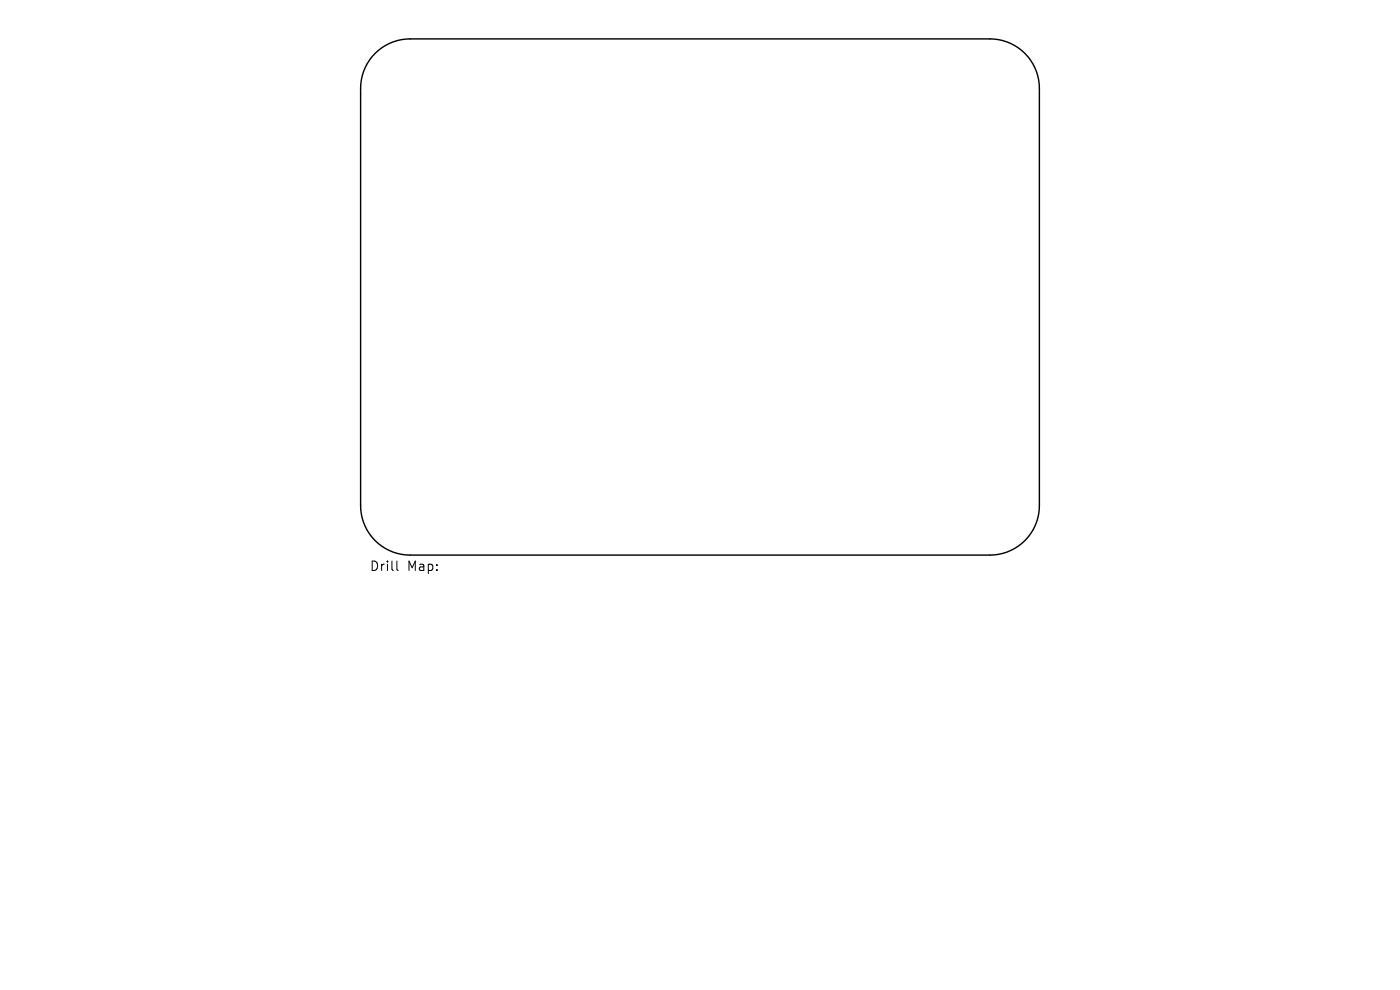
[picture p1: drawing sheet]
<svg xmlns="http://www.w3.org/2000/svg" width="297mm" height="210mm" viewBox="0 0 297 210" stroke-linecap="round" stroke-linejoin="round" font-family="sans-serif">
<defs><g id="words">
<g font-size="2.8">
<text x="78.4" y="121.4">Drill</text>
<text x="86.4" y="121.4">Map:</text>
</g>
</g></defs>
<path d="M79.6 11.3a10.5 10.5 0 0 1 7.4-3h123a10.5 10.5 0 0 1 10.5 10.5v88.5a10.5 10.5 0 0 1-10.5 10.5h-123a10.5 10.5 0 0 1-10.5-10.5v-88.5a10.5 10.5 0 0 1 3.1-7.5z" fill="none" stroke="#000" stroke-width=".3"/>
<path d="M84.2 119v1.7l.3 .3" fill="none" stroke="#000" stroke-width=".21"/>
<use href="#words"/>
</svg>
